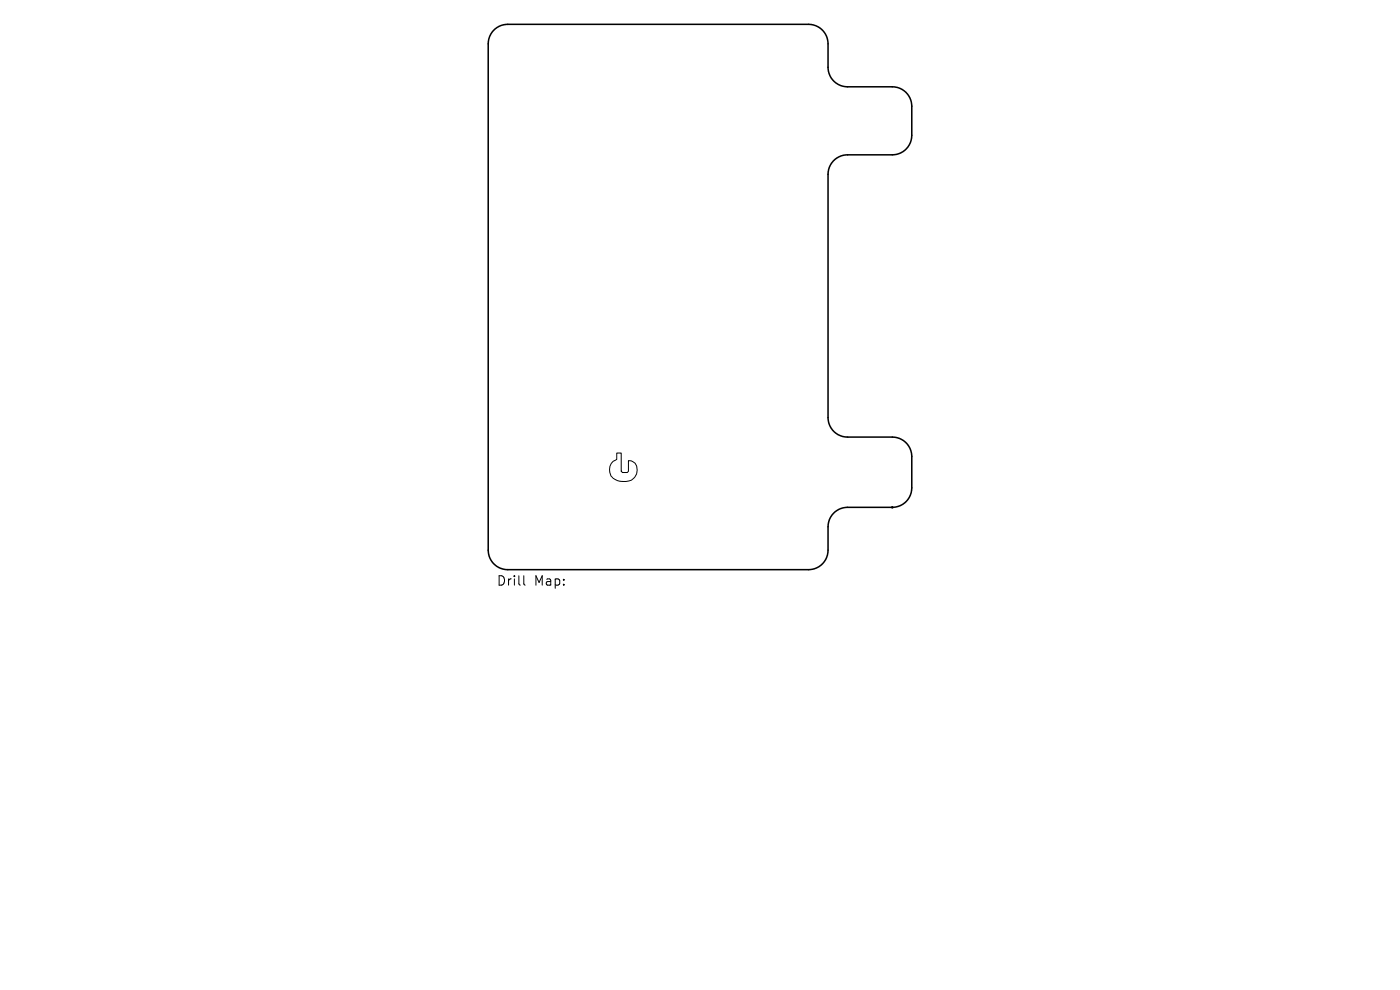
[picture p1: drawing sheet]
<svg xmlns="http://www.w3.org/2000/svg" width="297mm" height="210mm" viewBox="0 0 297 210" stroke-linecap="round" stroke-linejoin="round" font-family="sans-serif">
<defs><g id="words">
<g font-size="2.8">
<text x="105.4" y="124.5">Drill</text>
<text x="113.3" y="124.5">Map:</text>
</g>
</g></defs>
<path d="M104.7 6.5l1.2-.9 1.8-.4h63.8a4.1 4.1 0 0 1 4.2 4.1v5a4.1 4.1 0 0 0 4.1 4.1h9.5a4.1 4.1 0 0 1 4.1 4.1v6.2a4.1 4.1 0 0 1-4.1 4.1h-9.5a4.1 4.1 0 0 0-4.1 4.2v51.6a4.1 4.1 0 0 0 4.1 4.1h9.5a4.1 4.1 0 0 1 4.1 4.2v6.6a4.1 4.1 0 0 1-4.1 4.1h-9.5a4.1 4.1 0 0 0-4.1 4.2v4.9a4.1 4.1 0 0 1-4.2 4.1h-63.8a4.1 4.1 0 0 1-4.1-4.1v-107.4l.3-1.5z" fill="none" stroke="#000" stroke-width=".33"/>
<path d="M130.8 96.1h1v3.8l.2 .3h1.1l.2-.2v-2.3a1.8 1.8 0 0 1 1.9 2 2.48 2.48 0 0 1-3.1 2.4 2.44 2.44 0 0 1-2.7-1.7 2.44 2.44 0 0 1 1.4-2.9zM111.1 122.1v1.7l.3 .3" fill="none" stroke="#000" stroke-width=".21"/>
<circle cx="189.3" cy="107.6" r=".16" fill="#000" stroke="#000" stroke-width=".21"/>
<use href="#words"/>
</svg>
